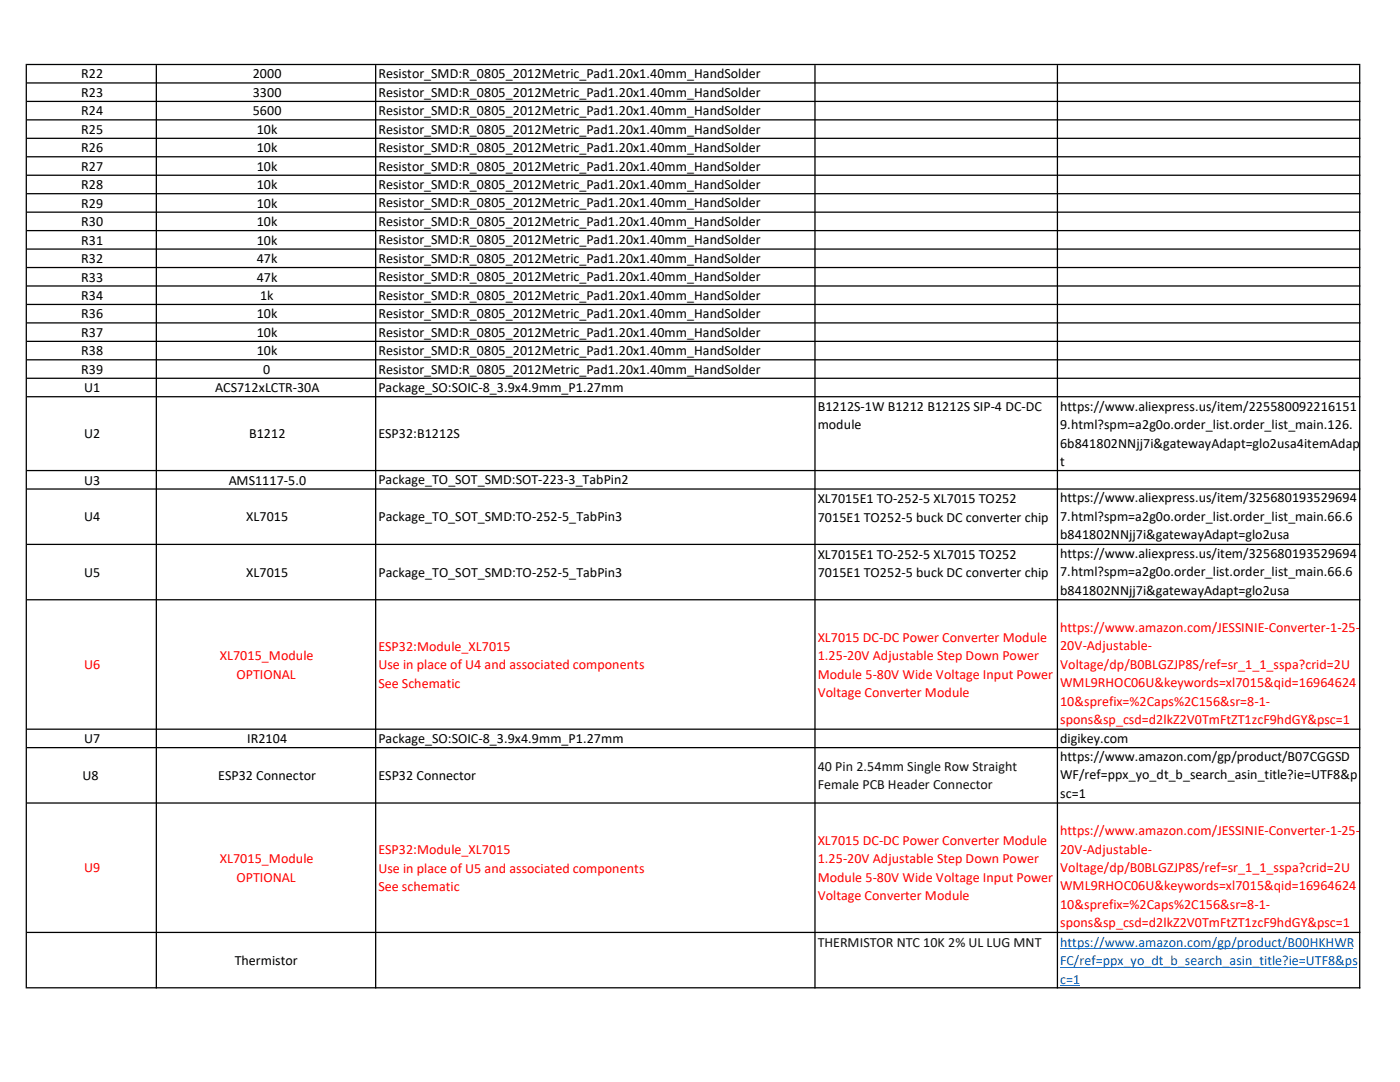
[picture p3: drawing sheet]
<svg xmlns="http://www.w3.org/2000/svg" width="279mm" height="216mm" viewBox="0 0 279 216" stroke-linecap="round" stroke-linejoin="round" font-family="sans-serif">
<defs><g id="words">
<g font-size="2.8">
<text x="16.2" y="15.7">R22</text>
<text x="50.5" y="15.7">2000</text>
<text x="75.5" y="15.6">Resistor_SMD:R_0805_2012Metric_Pad1.20x1.40mm_HandSolder</text>
<text x="16.2" y="19.3">R23</text>
<text x="16.2" y="23">R24</text>
<text x="50.5" y="19.3">3300</text>
<text x="50.5" y="23">5600</text>
<text x="75.5" y="19.3">Resistor_SMD:R_0805_2012Metric_Pad1.20x1.40mm_HandSolder</text>
<text x="75.5" y="23">Resistor_SMD:R_0805_2012Metric_Pad1.20x1.40mm_HandSolder</text>
<text x="16.2" y="26.7">R25</text>
<text x="51.2" y="26.7">10k</text>
<text x="75.5" y="26.7">Resistor_SMD:R_0805_2012Metric_Pad1.20x1.40mm_HandSolder</text>
<text x="16.2" y="30.4">R26</text>
<text x="16.2" y="34.1">R27</text>
<text x="51.2" y="30.4">10k</text>
<text x="51.2" y="34.1">10k</text>
<text x="75.5" y="30.4">Resistor_SMD:R_0805_2012Metric_Pad1.20x1.40mm_HandSolder</text>
<text x="75.5" y="34">Resistor_SMD:R_0805_2012Metric_Pad1.20x1.40mm_HandSolder</text>
<text x="16.2" y="37.8">R28</text>
<text x="16.2" y="41.4">R29</text>
<text x="51.2" y="37.8">10k</text>
<text x="51.2" y="41.4">10k</text>
<text x="75.5" y="37.7">Resistor_SMD:R_0805_2012Metric_Pad1.20x1.40mm_HandSolder</text>
<text x="75.5" y="41.4">Resistor_SMD:R_0805_2012Metric_Pad1.20x1.40mm_HandSolder</text>
<text x="16.2" y="45.1">R30</text>
<text x="51.2" y="45.1">10k</text>
<text x="75.5" y="45.1">Resistor_SMD:R_0805_2012Metric_Pad1.20x1.40mm_HandSolder</text>
<text x="16.2" y="48.8">R31</text>
<text x="16.2" y="52.5">R32</text>
<text x="51.2" y="48.8">10k</text>
<text x="51.2" y="52.5">47k</text>
<text x="75.5" y="48.8">Resistor_SMD:R_0805_2012Metric_Pad1.20x1.40mm_HandSolder</text>
<text x="75.5" y="52.5">Resistor_SMD:R_0805_2012Metric_Pad1.20x1.40mm_HandSolder</text>
<text x="16.2" y="56.2">R33</text>
<text x="16.2" y="59.9">R34</text>
<text x="51.2" y="56.2">47k</text>
<text x="51.9" y="59.9">1k</text>
<text x="75.5" y="56.1">Resistor_SMD:R_0805_2012Metric_Pad1.20x1.40mm_HandSolder</text>
<text x="75.5" y="59.8">Resistor_SMD:R_0805_2012Metric_Pad1.20x1.40mm_HandSolder</text>
<text x="16.2" y="63.5">R36</text>
<text x="51.2" y="63.5">10k</text>
<text x="75.5" y="63.5">Resistor_SMD:R_0805_2012Metric_Pad1.20x1.40mm_HandSolder</text>
<text x="16.2" y="67.2">R37</text>
<text x="16.2" y="70.9">R38</text>
<text x="51.2" y="67.2">10k</text>
<text x="51.2" y="70.9">10k</text>
<text x="75.5" y="67.2">Resistor_SMD:R_0805_2012Metric_Pad1.20x1.40mm_HandSolder</text>
<text x="75.5" y="70.9">Resistor_SMD:R_0805_2012Metric_Pad1.20x1.40mm_HandSolder</text>
<text x="16.2" y="74.6">R39</text>
<text x="52.5" y="74.6">0</text>
<text x="75.5" y="74.5">Resistor_SMD:R_0805_2012Metric_Pad1.20x1.40mm_HandSolder</text>
<text x="16.8" y="78.3">U1</text>
<text x="43" y="78.3">ACS712xLCTR-30A</text>
<text x="75.5" y="78.2">Package_SO:SOIC-8_3.9x4.9mm_P1.27mm</text>
<text x="163.2" y="82">B1212S-1W B1212 B1212S SIP-4 DC-DC</text>
<text x="211.6" y="82">https://www.aliexpress.us/item/225580092216151</text>
<text x="16.8" y="87.5">U2</text>
<text x="49.7" y="87.5">B1212</text>
<text x="75.5" y="87.5">ESP32:B1212S</text>
<text x="163.2" y="85.7">module</text>
<text x="211.6" y="85.7">9.html?spm=a2g0o.order_list.order_list_main.126.</text>
<text x="211.6" y="89.4">6b841802NNjj7i&amp;gatewayAdapt=glo2usa4itemAdap</text>
<text x="211.6" y="93">t</text>
<text x="16.8" y="96.7">U3</text>
<text x="45.6" y="96.7">AMS1117-5.0</text>
<text x="75.5" y="96.6">Package_TO_SOT_SMD:SOT-223-3_TabPin2</text>
<text x="163.2" y="100.4">XL7015E1 TO-252-5 XL7015 TO252</text>
<text x="211.6" y="100.2">https://www.aliexpress.us/item/325680193529694</text>
<text x="16.8" y="104.1">U4</text>
<text x="49.1" y="104.1">XL7015</text>
<text x="75.5" y="104.1">Package_TO_SOT_SMD:TO-252-5_TabPin3</text>
<text x="163.2" y="104.1">7015E1 TO252-5 buck DC converter chip</text>
<text x="211.6" y="103.9">7.html?spm=a2g0o.order_list.order_list_main.66.6</text>
<text x="211.6" y="107.6">b841802NNjj7i&amp;gatewayAdapt=glo2usa</text>
<text x="163.2" y="111.5">XL7015E1 TO-252-5 XL7015 TO252</text>
<text x="211.6" y="111.3">https://www.aliexpress.us/item/325680193529694</text>
<text x="16.8" y="115.1">U5</text>
<text x="49.1" y="115.1">XL7015</text>
<text x="75.5" y="115.1">Package_TO_SOT_SMD:TO-252-5_TabPin3</text>
<text x="163.2" y="115.1">7015E1 TO252-5 buck DC converter chip</text>
<text x="211.6" y="115">7.html?spm=a2g0o.order_list.order_list_main.66.6</text>
<text x="211.6" y="118.7">b841802NNjj7i&amp;gatewayAdapt=glo2usa</text>
<text x="16.8" y="148.3">U7</text>
<text x="49.3" y="148.3">IR2104</text>
<text x="75.5" y="148.3">Package_SO:SOIC-8_3.9x4.9mm_P1.27mm</text>
<text x="211.6" y="148.3">digikey.com</text>
<text x="16.5" y="155.7">U8</text>
<text x="43.6" y="155.7">ESP32 Connector</text>
<text x="75.6" y="155.7">ESP32 Connector</text>
<text x="211.6" y="151.8">https://www.amazon.com/gp/product/B07CGGSD</text>
<text x="211.6" y="155.5">WF/ref=ppx_yo_dt_b_search_asin_title?ie=UTF8&amp;p</text>
<text x="211.6" y="159.2">sc=1</text>
<text x="46.9" y="192.6">Thermistor</text>
</g>
<g font-size="2.8" fill="#f00">
<text x="43.9" y="131.7">XL7015_Module</text>
<text x="75.5" y="129.9">ESP32:Module_XL7015</text>
<text x="163.2" y="128.1">XL7015 DC-DC Power Converter Module</text>
<text x="163.2" y="131.7">1.25-20V Adjustable Step Down Power</text>
<text x="211.6" y="126.1">https://www.amazon.com/JESSINIE-Converter-1-25-</text>
<text x="211.6" y="129.8">20V-Adjustable-</text>
<text x="16.8" y="133.5">U6</text>
<text x="47.2" y="135.4">OPTIONAL</text>
<text x="75.5" y="133.6">Use in place of U4 and associated components</text>
<text x="75.5" y="137.2">See Schematic</text>
<text x="163.2" y="135.4">Module 5-80V Wide Voltage Input Power</text>
<text x="211.6" y="133.4">Voltage/dp/B0BLGZJP8S/ref=sr_1_1_sspa?crid=2U</text>
<text x="211.6" y="137.1">WML9RHOC06U&amp;keywords=xl7015&amp;qid=16964624</text>
<text x="163.2" y="139.1">Voltage Converter Module</text>
<text x="211.6" y="140.8">10&amp;sprefix=%2Caps%2C156&amp;sr=8-1-</text>
<text x="211.6" y="144.5">spons&amp;sp_csd=d2lkZ2V0TmFtZT1zcF9hdGY&amp;psc=1</text>
<text x="211.6" y="166.6">https://www.amazon.com/JESSINIE-Converter-1-25-</text>
<text x="43.9" y="172.3">XL7015_Module</text>
<text x="75.5" y="170.4">ESP32:Module_XL7015</text>
<text x="163.2" y="168.6">XL7015 DC-DC Power Converter Module</text>
<text x="163.2" y="172.3">1.25-20V Adjustable Step Down Power</text>
<text x="211.6" y="170.3">20V-Adjustable-</text>
<text x="211.6" y="174">Voltage/dp/B0BLGZJP8S/ref=sr_1_1_sspa?crid=2U</text>
<text x="16.8" y="174.1">U9</text>
<text x="47.2" y="176">OPTIONAL</text>
<text x="75.5" y="174.1">Use in place of U5 and associated components</text>
<text x="75.5" y="177.8">See schematic</text>
<text x="163.2" y="176">Module 5-80V Wide Voltage Input Power</text>
<text x="163.2" y="179.7">Voltage Converter Module</text>
<text x="211.6" y="177.7">WML9RHOC06U&amp;keywords=xl7015&amp;qid=16964624</text>
<text x="211.6" y="181.4">10&amp;sprefix=%2Caps%2C156&amp;sr=8-1-</text>
<text x="211.6" y="185">spons&amp;sp_csd=d2lkZ2V0TmFtZT1zcF9hdGY&amp;psc=1</text>
</g>
<g font-size="2.8" fill="#0f1111">
<text x="163.2" y="153.8">40 Pin 2.54mm Single Row Straight</text>
<text x="163.2" y="157.5">Female PCB Header Connector</text>
<text x="163.2" y="188.9">THERMISTOR NTC 10K 2% UL LUG MNT</text>
</g>
<g font-size="2.8" fill="#0563c1">
<text x="211.6" y="188.9">https://www.amazon.com/gp/product/B00HKHWR</text>
<text x="211.6" y="192.6">FC/ref=ppx_yo_dt_b_search_asin_title?ie=UTF8&amp;ps</text>
<text x="211.6" y="196.3">c=1</text>
</g>
</g></defs>
<path d="M211.6 189.3h58.4M211.6 193h59.2M211.6 196.6h4" fill="none" stroke="#0563c1" stroke-width=".2"/>
<g fill="#000">
<path d="M5.1 12.7h.3v184.5h-.3zM31.1 13h.2v184.2h-.2zM74.8 13h.3v184.2h-.3zM162.5 13h.3v184.2h-.3zM210.9 13h.3v184.2h-.3zM271.2 13h.3v184.2h-.3z" fill-rule="evenodd"/>
<path d="M5.4 12.7h266.1v.3h-266.1zM5.4 16.4h266.1v.3h-266.1zM5.4 20.1h266.1v.3h-266.1zM5.4 23.8h266.1v.2h-266.1zM5.4 27.5h266.1v.2h-266.1zM5.4 31.2h266.1v.2h-266.1zM5.4 34.8h266.1v.3h-266.1zM5.4 38.5h266.1v.3h-266.1zM5.4 42.2h266.1v.3h-266.1zM5.4 45.9h266.1v.2h-266.1zM5.4 49.6h266.1v.2h-266.1zM5.4 53.3h266.1v.2h-266.1zM5.4 56.9h266.1v.3h-266.1zM5.4 60.6h266.1v.3h-266.1zM5.4 64.3h266.1v.3h-266.1zM5.4 68h266.1v.2h-266.1zM5.4 71.7h266.1v.2h-266.1zM5.4 75.4h266.1v.2h-266.1zM5.4 79h266.1v.3h-266.1zM5.4 93.8h266.1v.2h-266.1zM5.4 97.5h266.1v.2h-266.1zM5.4 108.5h266.1v.3h-266.1zM5.4 119.5h266.1v.3h-266.1zM5.4 145.4h266.1v.2h-266.1zM5.4 149.1h266.1v.2h-266.1zM5.4 160.1h266.1v.3h-266.1zM5.4 185.9h266.1v.3h-266.1zM5.4 197h266.1v.2h-266.1z" fill-rule="evenodd"/>
</g>
<use href="#words"/>
</svg>
